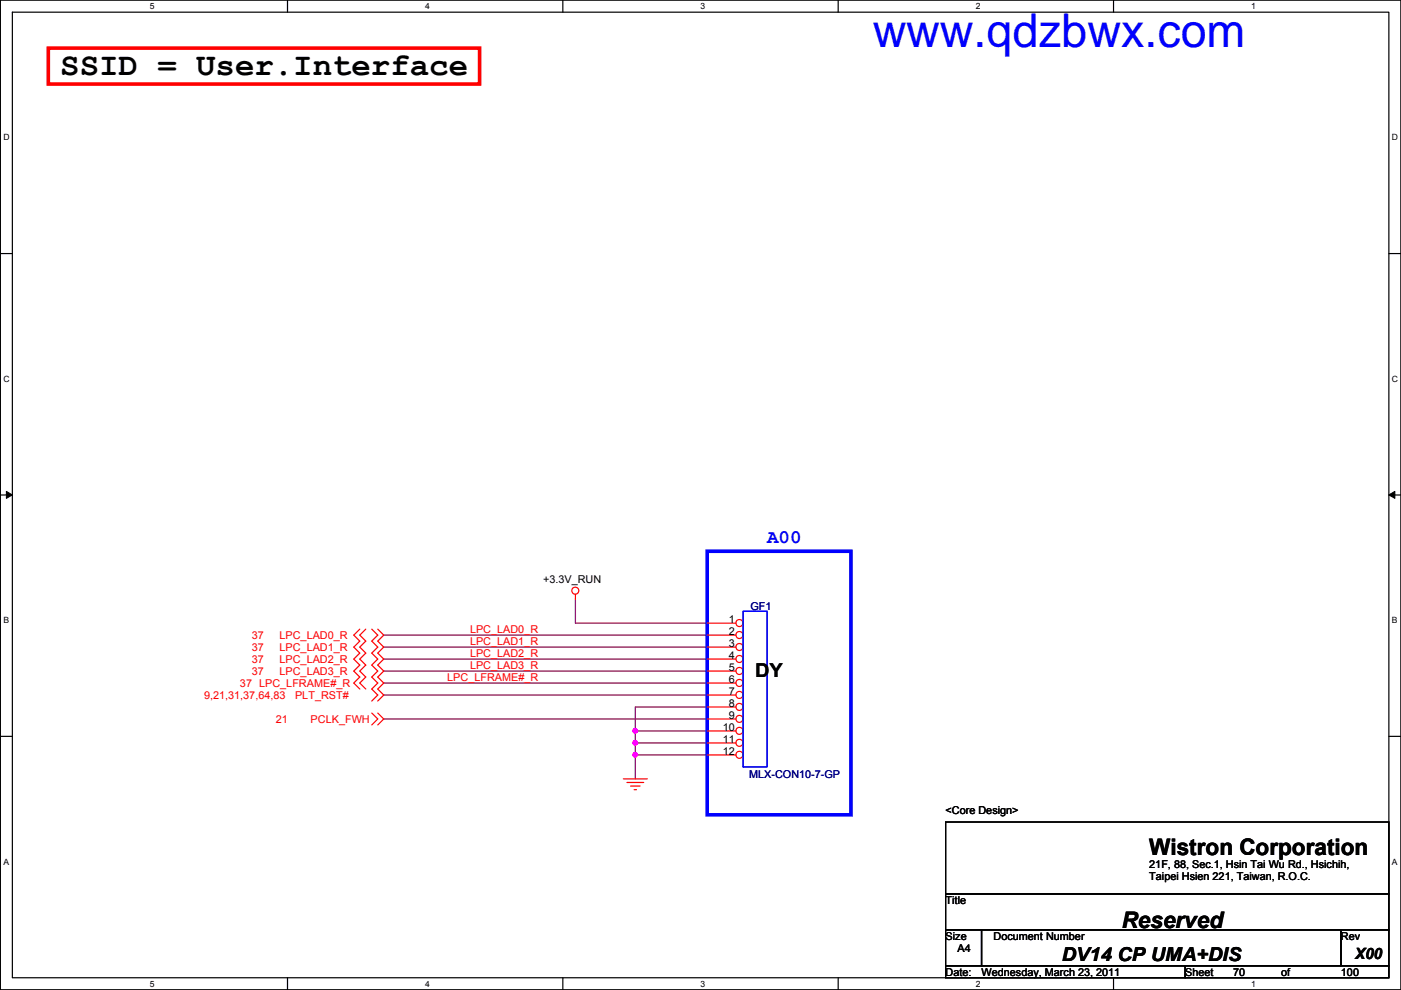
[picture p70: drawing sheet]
<svg xmlns="http://www.w3.org/2000/svg" width="297mm" height="210mm" viewBox="0 0 297 210" stroke-linecap="round" stroke-linejoin="round" font-family="sans-serif">
<defs><g id="words">
<text font-size="9.9" fill="#00f" x="185" y="10">www.qdzbwx.com</text>
<text font-size="6.9" x="12.8" y="15.9">SSID = User.Interface</text>
<g font-size="4.8">
<text x="243.7" y="181.3">Wistron Corporation</text>
<text x="237.8" y="196.8">Reserved</text>
</g>
<text font-size="4.1" fill="#00f" x="162.6" y="115.2">A00</text>
<g font-size="4.1">
<text x="160.1" y="143.5">DY</text>
<text x="225.1" y="203.7">DV14 CP UMA+DIS</text>
</g>
<text font-size="3.3" x="287.4" y="203.2">X00</text>
<g font-size="2.3">
<text x="115.1" y="123.5">+3.3V_RUN</text>
<text x="154.5" y="132.1">1</text>
<text x="154.5" y="134.6">2</text>
<text x="154.5" y="137.2">3</text>
<text x="154.5" y="139.7">4</text>
<text x="154.5" y="142.2">5</text>
<text x="154.5" y="144.8">6</text>
<text x="154.5" y="147.3">7</text>
<text x="154.5" y="149.9">8</text>
<text x="153.2" y="154.9">10</text>
<text x="154.5" y="152.4">9</text>
<text x="153.2" y="157.5">11</text>
<text x="153.2" y="160">12</text>
<text x="200.5" y="172.6">&lt;Core Design&gt;</text>
<text x="243.7" y="184">21F, 88, Sec.1, Hsin Tai Wu Rd., Hsichih,</text>
<text x="200.5" y="191.6">Title</text>
<text x="243.7" y="186.6">Taipei Hsien 221, Taiwan, R.O.C.</text>
<text x="200.5" y="199.2">Size</text>
<text x="203" y="201.8">A4</text>
<text x="210.6" y="199.2">Document Number</text>
<text x="284.3" y="199.2">Rev</text>
<text x="200.5" y="206.8">Date:</text>
<text x="208.1" y="206.8">Wednesday, March 23, 2011</text>
<text x="251.3" y="206.8">Sheet</text>
<text x="261.4" y="206.8">70</text>
<text x="271.6" y="206.8">of</text>
<text x="284.3" y="206.8">100</text>
</g>
<g font-size="2.3" fill="#000080">
<text x="159.1" y="129.4">GF1</text>
<text x="158.8" y="164.9">MLX-CON10-7-GP</text>
</g>
<g font-size="2.3" fill="#f00">
<text x="53.4" y="135.5">37</text>
<text x="59.3" y="135.5">LPC_LAD0_R</text>
<text x="99.6" y="136.7">LPC_LAD1_R</text>
<text x="99.6" y="134.2">LPC_LAD0_R</text>
<text x="53.4" y="143.1">37</text>
<text x="53.4" y="138">37</text>
<text x="53.4" y="140.5">37</text>
<text x="59.3" y="143.1">LPC_LAD3_R</text>
<text x="59.3" y="138">LPC_LAD1_R</text>
<text x="59.3" y="140.5">LPC_LAD2_R</text>
<text x="99.6" y="141.8">LPC_LAD3_R</text>
<text x="99.6" y="139.2">LPC_LAD2_R</text>
<text x="43.3" y="148.2">9,21,31,37,64,83</text>
<text x="50.9" y="145.6">37 LPC_LFRAME#_R</text>
<text x="62.6" y="148.2">PLT_RST#</text>
<text x="94.8" y="144.3">LPC_LFRAME#_R</text>
<text x="58.5" y="153.2">21</text>
<text x="65.9" y="153.2">PCLK_FWH</text>
</g>
<g font-size="1.8">
<text x="31.8" y="1.9">5</text>
<text x="90.1" y="1.9">4</text>
<text x="148.5" y="1.9">3</text>
<text x="206.9" y="1.9">2</text>
<text x="265.3" y="1.9">1</text>
<text x=".7" y="29.8">D</text>
<text x="295.1" y="29.8">D</text>
<text x=".7" y="80.9">C</text>
<text x="295.1" y="80.9">C</text>
<text x=".7" y="132.1">B</text>
<text x="295.1" y="132.1">B</text>
<text x=".7" y="183.3">A</text>
<text x="295.1" y="183.3">A</text>
<text x="31.8" y="209.2">5</text>
<text x="90.1" y="209.2">4</text>
<text x="148.5" y="209.2">3</text>
<text x="206.9" y="209.2">2</text>
<text x="265.3" y="209.2">1</text>
</g>
</g></defs>
<path d="M.1 0h296.9v209.8h-296.9zM2.6 2.6h291.9v204.7h-291.9z" fill="none" stroke="#000" stroke-width=".25"/>
<g fill="#fff">
<path d="M31.8 .3h1v2h-1z"/>
<path d="M31.8 207.6h1v1.9h-1z"/>
</g>
<path d="M61 0v2.6M61 207.3v2.5" fill="none" stroke="#000" stroke-width=".25"/>
<g fill="#fff">
<path d="M90.1 .3h1v2h-1z"/>
<path d="M90.1 207.6h1v1.9h-1z"/>
</g>
<path d="M119.3 0v2.6M119.3 207.3v2.5" fill="none" stroke="#000" stroke-width=".25"/>
<g fill="#fff">
<path d="M148.5 .3h1v2h-1z"/>
<path d="M148.5 207.6h1v1.9h-1z"/>
</g>
<path d="M177.7 0v2.6M177.7 207.3v2.5" fill="none" stroke="#000" stroke-width=".25"/>
<g fill="#fff">
<path d="M206.9 .3h1v2h-1z"/>
<path d="M206.9 207.6h1v1.9h-1z"/>
</g>
<path d="M236.1 0v2.6M236.1 207.3v2.5" fill="none" stroke="#000" stroke-width=".25"/>
<g fill="#fff">
<path d="M265.3 .3h.9v2h-.9z"/>
<path d="M265.3 207.6h.9v1.9h-.9z"/>
<path d="M.7 28.2h1.3v1.9h-1.3z"/>
<path d="M295.1 28.2h1.3v1.9h-1.3z"/>
<path d="M.7 79.3h1.3v2h-1.3z"/>
<path d="M295.1 79.3h1.3v2h-1.3z"/>
</g>
<path d="M.1 53.8h2.5M294.5 53.8h2.5" fill="none" stroke="#000" stroke-width=".25"/>
<g fill="#fff">
<path d="M.7 130.5h1.2v2h-1.2z"/>
<path d="M295.1 130.5h1.2v2h-1.2z"/>
</g>
<path d="M.1 104.9h2.5M294.5 104.9h2.5" fill="none" stroke="#000" stroke-width=".25"/>
<path d="M1.4 104.2l1.2 .7-1.2 .8zM294.5 104.9l1.2-.7v1.5z" fill="#000"/>
<path d="M1.4 104.2l1.2 .7-1.2 .8zM294.5 104.9l1.2-.7v1.5z" fill="none" stroke="#000" stroke-width=".21"/>
<g fill="#fff">
<path d="M.7 181.7h1.2v2h-1.2z"/>
<path d="M295.1 181.7h1.2v2h-1.2z"/>
</g>
<path d="M.1 156.1h2.5M294.5 156.1h2.5" fill="none" stroke="#000" stroke-width=".25"/>
<path d="M81.4 142.3h68.5M134.7 149.9v10.2" fill="none" stroke="#800040" stroke-width=".25"/>
<circle cx="134.7" cy="157.5" r=".49" fill="#f0f"/>
<circle cx="134.7" cy="157.5" r=".49" fill="none" stroke="#f0f" stroke-width=".25"/>
<path d="M81.4 137.2h68.5M81.4 144.8h68.5M134.7 157.5h15.2M134.7 149.9h15.2M149.9 160.1h-15.2v5" fill="none" stroke="#800040" stroke-width=".25"/>
<circle cx="134.7" cy="160" r=".49" fill="#f0f"/>
<circle cx="134.7" cy="160" r=".49" fill="none" stroke="#f0f" stroke-width=".25"/>
<path d="M81.4 139.7h68.5M81.4 134.7h68.5M122 127v5.1h27.9M81.4 147.4h68.5M134.7 155h15.2" fill="none" stroke="#800040" stroke-width=".25"/>
<circle cx="134.7" cy="155" r=".49" fill="#f0f"/>
<circle cx="134.7" cy="155" r=".49" fill="none" stroke="#f0f" stroke-width=".25"/>
<path d="M81.4 152.4h68.5" fill="none" stroke="#800040" stroke-width=".25"/>
<g fill="none" stroke="#f00" stroke-width=".25">
<path d="M76.3 133.4l-1.3 1.3 1.3 1.2-1.3 1.3 1.3 1.3-1.3 1.2 1.3 1.3-1.3 1.3 1.3 1.3-1.3 1.2 1.3 1.3M77.6 133.4l-1.3 1.3 1.3 1.2-1.3 1.3 1.3 1.3-1.3 1.2 1.3 1.3-1.3 1.3 1.3 1.3-1.3 1.2 1.3 1.3M78.8 133.4l1.3 1.3-1.3 1.2 1.3 1.3-1.3 1.3 1.3 1.2-1.3 1.3 1.3 1.3-1.3 1.3 1.3 1.2-1.3 1.3 1.3 1.3-1.3 1.2M80.1 133.4l1.3 1.3-1.3 1.2 1.3 1.3-1.3 1.3 1.3 1.2-1.3 1.3 1.3 1.3-1.3 1.3 1.3 1.2-1.3 1.3 1.3 1.3-1.3 1.2M122 126v1M78.8 151.2l1.3 1.2-1.3 1.3M80.1 151.2l1.3 1.2-1.3 1.3M132.2 165.1h5M132.9 165.9h3.6M133.7 166.7h2M134.4 167.4h.6"/>
<circle cx="122" cy="125.2" r=".75"/>
</g>
<path d="M200.5 174.3h94v15.2h-94zM200.5 189.5h94v7.6h-94zM200.5 197.1h7.6v7.7h-7.6zM208.1 197.1h76.2v7.7h-76.2zM284.3 197.1h10.2v7.7h-10.2zM200.5 204.8h50.8v2.5h-50.8zM251.3 204.8h43.2v2.5h-43.2z" fill="none" stroke="#000" stroke-width=".25"/>
<path d="M149.9 116.9h30.5v55.9h-30.5z" fill="none" stroke="#00f" stroke-width=".76"/>
<path d="M10.2 10.2h91.5v7.6h-91.5z" fill="none" stroke="#f00" stroke-width=".76"/>
<circle cx="156.8" cy="132.1" r=".75" fill="#fff"/>
<g fill="none" stroke="#f00" stroke-width=".25">
<path d="M149.9 132.1h6.1"/>
<circle cx="156.8" cy="132.1" r=".75"/>
</g>
<circle cx="156.8" cy="134.6" r=".75" fill="#fff"/>
<g fill="none" stroke="#f00" stroke-width=".25">
<path d="M149.9 134.7h6.1"/>
<circle cx="156.8" cy="134.6" r=".75"/>
</g>
<circle cx="156.8" cy="137.2" r=".75" fill="#fff"/>
<g fill="none" stroke="#f00" stroke-width=".25">
<path d="M149.9 137.2h6.1"/>
<circle cx="156.8" cy="137.2" r=".75"/>
</g>
<circle cx="156.8" cy="139.7" r=".75" fill="#fff"/>
<g fill="none" stroke="#f00" stroke-width=".25">
<path d="M149.9 139.7h6.1"/>
<circle cx="156.8" cy="139.7" r=".75"/>
</g>
<circle cx="156.8" cy="142.3" r=".75" fill="#fff"/>
<g fill="none" stroke="#f00" stroke-width=".25">
<path d="M149.9 142.3h6.1"/>
<circle cx="156.8" cy="142.3" r=".75"/>
</g>
<circle cx="156.8" cy="144.8" r=".75" fill="#fff"/>
<g fill="none" stroke="#f00" stroke-width=".25">
<path d="M149.9 144.8h6.1"/>
<circle cx="156.8" cy="144.8" r=".75"/>
</g>
<circle cx="156.8" cy="147.3" r=".75" fill="#fff"/>
<g fill="none" stroke="#f00" stroke-width=".25">
<path d="M149.9 147.4h6.1"/>
<circle cx="156.8" cy="147.3" r=".75"/>
</g>
<circle cx="156.8" cy="149.9" r=".75" fill="#fff"/>
<g fill="none" stroke="#f00" stroke-width=".25">
<path d="M149.9 149.9h6.1"/>
<circle cx="156.8" cy="149.9" r=".75"/>
</g>
<circle cx="156.8" cy="152.4" r=".75" fill="#fff"/>
<g fill="none" stroke="#f00" stroke-width=".25">
<path d="M149.9 152.4h6.1"/>
<circle cx="156.8" cy="152.4" r=".75"/>
</g>
<circle cx="156.8" cy="155" r=".75" fill="#fff"/>
<g fill="none" stroke="#f00" stroke-width=".25">
<path d="M149.9 155h6.1"/>
<circle cx="156.8" cy="155" r=".75"/>
</g>
<circle cx="156.8" cy="157.5" r=".75" fill="#fff"/>
<g fill="none" stroke="#f00" stroke-width=".25">
<path d="M149.9 157.5h6.1"/>
<circle cx="156.8" cy="157.5" r=".75"/>
</g>
<circle cx="156.8" cy="160" r=".75" fill="#fff"/>
<g fill="none" stroke="#f00" stroke-width=".25">
<path d="M149.9 160.1h6.1"/>
<circle cx="156.8" cy="160" r=".75"/>
</g>
<path d="M157.6 129.6h5v33h-5z" fill="none" stroke="#00f" stroke-width=".25"/>
<circle cx="134.7" cy="157.5" r=".49" fill="#f0f"/>
<circle cx="134.7" cy="157.5" r=".49" fill="none" stroke="#f0f" stroke-width=".25"/>
<circle cx="134.7" cy="160" r=".49" fill="#f0f"/>
<circle cx="134.7" cy="160" r=".49" fill="none" stroke="#f0f" stroke-width=".25"/>
<circle cx="134.7" cy="155" r=".49" fill="#f0f"/>
<circle cx="134.7" cy="155" r=".49" fill="none" stroke="#f0f" stroke-width=".25"/>
<use href="#words"/>
</svg>
